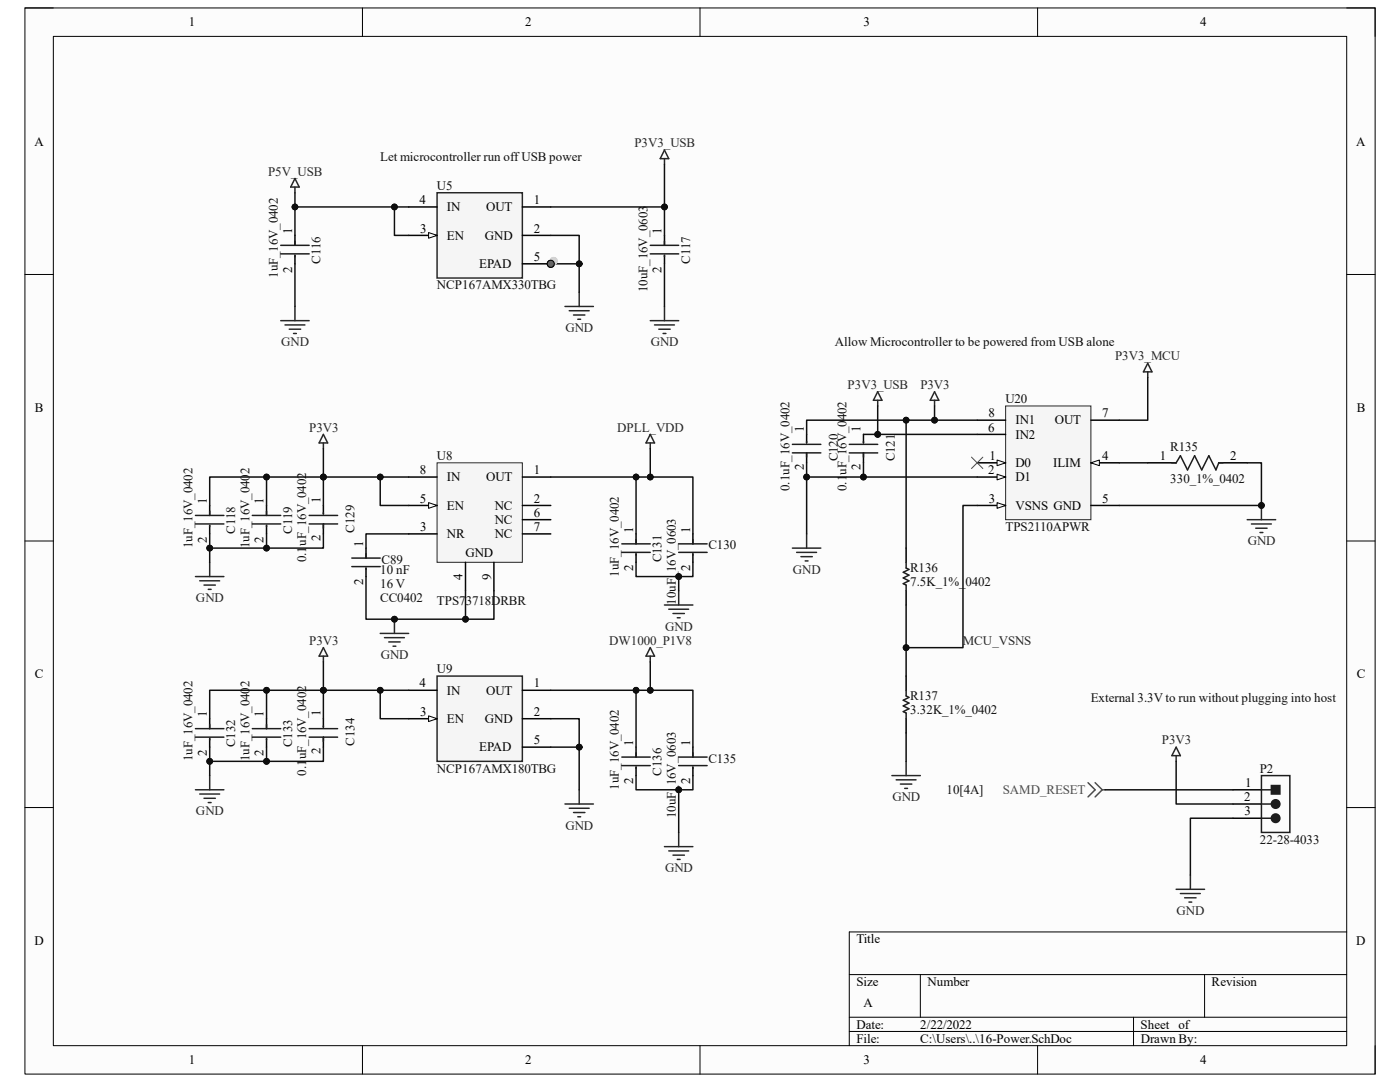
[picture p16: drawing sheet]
<svg xmlns="http://www.w3.org/2000/svg" width="279mm" height="216mm" viewBox="0 0 279 216" stroke-linecap="round" stroke-linejoin="round" font-family="sans-serif">
<defs><g id="words">
<g font-size="2.6">
<text x="37.7" y="5.2">1</text>
<text x="104.8" y="5.2">2</text>
<text x="172.3" y="5.2">3</text>
<text x="239.5" y="5.2">4</text>
<text x="6.9" y="29">A</text>
<text x="270.7" y="29">A</text>
<text x="83.7" y="40.7">4</text>
<text x="106.5" y="40.7">1</text>
<text x="58.3" y="46.7" transform="rotate(-90 58.3 46.7)">1</text>
<text x="83.9" y="46.4">3</text>
<text x="89.2" y="47.8">EN</text>
<text x="89.2" y="42.1">IN</text>
<text x="96.8" y="47.8">GND</text>
<text x="97" y="42.1">OUT</text>
<text x="106.5" y="46.4">2</text>
<text x="132" y="46.7" transform="rotate(-90 132 46.7)">1</text>
<text x="95.6" y="53.5">EPAD</text>
<text x="106.5" y="52.1">5</text>
<text x="58.3" y="54.4" transform="rotate(-90 58.3 54.4)">2</text>
<text x="132" y="54.4" transform="rotate(-90 132 54.4)">2</text>
<text x="7" y="82.2">B</text>
<text x="197.3" y="83.3">8</text>
<text x="220" y="83.3">7</text>
<text x="270.8" y="82.2">B</text>
<text x="160.4" y="86.1" transform="rotate(-90 160.4 86.1)">1</text>
<text x="171.7" y="86.1" transform="rotate(-90 171.7 86.1)">1</text>
<text x="197.2" y="86.1">6</text>
<text x="202.6" y="87.5">IN2</text>
<text x="202.6" y="84.7">IN1</text>
<text x="210.5" y="84.7">OUT</text>
<text x="83.8" y="94.6">8</text>
<text x="106.5" y="94.6">1</text>
<text x="160.4" y="93.8" transform="rotate(-90 160.4 93.8)">2</text>
<text x="171.7" y="93.8" transform="rotate(-90 171.7 93.8)">2</text>
<text x="197.2" y="94.6">2</text>
<text x="197.4" y="91.8">1</text>
<text x="202.6" y="93.2">D0</text>
<text x="210.2" y="93.2">ILIM</text>
<text x="220" y="91.8">4</text>
<text x="231.5" y="91.8">1</text>
<text x="245.5" y="91.8">2</text>
<text x="41.3" y="100.6" transform="rotate(-90 41.3 100.6)">1</text>
<text x="52.6" y="100.6" transform="rotate(-90 52.6 100.6)">1</text>
<text x="64" y="100.3" transform="rotate(-90 64 100.3)">1</text>
<text x="83.8" y="100.3">5</text>
<text x="89.2" y="101.7">EN</text>
<text x="89.2" y="96.1">IN</text>
<text x="97" y="96.1">OUT</text>
<text x="98.8" y="101.7">NC</text>
<text x="106.5" y="100.3">2</text>
<text x="197.3" y="100.3">3</text>
<text x="202.6" y="96.1">D1</text>
<text x="202.6" y="101.7">VSNS GND</text>
<text x="220" y="100.3">5</text>
<text x="64" y="108" transform="rotate(-90 64 108)">2</text>
<text x="83.9" y="106">3</text>
<text x="89.2" y="107.4">NR</text>
<text x="98.8" y="104.6">NC</text>
<text x="98.8" y="107.4">NC</text>
<text x="106.5" y="103.1">6</text>
<text x="106.5" y="106">7</text>
<text x="126.4" y="106.3" transform="rotate(-90 126.4 106.3)">1</text>
<text x="137.7" y="106.3" transform="rotate(-90 137.7 106.3)">1</text>
<text x="41.3" y="108.3" transform="rotate(-90 41.3 108.3)">2</text>
<text x="52.6" y="108.3" transform="rotate(-90 52.6 108.3)">2</text>
<text x="72.5" y="109.1" transform="rotate(-90 72.5 109.1)">1</text>
<text x="92.9" y="111.1">GND</text>
<text x="126.4" y="114" transform="rotate(-90 126.4 114)">2</text>
<text x="137.7" y="114" transform="rotate(-90 137.7 114)">2</text>
<text x="72.5" y="116.8" transform="rotate(-90 72.5 116.8)">2</text>
<text x="92.3" y="115.7" transform="rotate(-90 92.3 115.7)">4</text>
<text x="98" y="115.7" transform="rotate(-90 98 115.7)">9</text>
<text x="7" y="135.4">C</text>
<text x="83.7" y="137.2">4</text>
<text x="106.5" y="137.2">1</text>
<text x="270.8" y="135.4">C</text>
<text x="41.3" y="143.1" transform="rotate(-90 41.3 143.1)">1</text>
<text x="52.6" y="143.1" transform="rotate(-90 52.6 143.1)">1</text>
<text x="64" y="142.8" transform="rotate(-90 64 142.8)">1</text>
<text x="83.9" y="142.8">3</text>
<text x="89.2" y="138.6">IN</text>
<text x="97" y="138.6">OUT</text>
<text x="106.5" y="142.8">2</text>
<text x="89.2" y="144.3">EN</text>
<text x="95.6" y="149.9">EPAD</text>
<text x="96.8" y="144.3">GND</text>
<text x="106.5" y="148.5">5</text>
<text x="126.4" y="148.8" transform="rotate(-90 126.4 148.8)">1</text>
<text x="137.7" y="148.8" transform="rotate(-90 137.7 148.8)">1</text>
<text x="41.3" y="150.8" transform="rotate(-90 41.3 150.8)">2</text>
<text x="52.6" y="150.8" transform="rotate(-90 52.6 150.8)">2</text>
<text x="64" y="150.5" transform="rotate(-90 64 150.5)">2</text>
<text x="126.4" y="156.5" transform="rotate(-90 126.4 156.5)">2</text>
<text x="137.7" y="156.5" transform="rotate(-90 137.7 156.5)">2</text>
<text x="248.3" y="159.9">2</text>
<text x="248.5" y="157">1</text>
<text x="248.4" y="162.7">3</text>
<text x="6.9" y="188.6">D</text>
<text x="170.9" y="188.2">Title</text>
<text x="270.7" y="188.6">D</text>
<text x="170.9" y="196.7">Size</text>
<text x="185.1" y="196.7">Number</text>
<text x="241.8" y="196.7">Revision</text>
<text x="172.3" y="201">A</text>
<text x="170.9" y="205.2">Date:</text>
<text x="170.9" y="208.1">File:</text>
<text x="183.6" y="205.2">2/22/2022</text>
<text x="183.7" y="208.1">C:\Users\..\16-Power.SchDoc</text>
<text x="227.6" y="205.2">Sheet of</text>
<text x="227.7" y="208.1">Drawn By:</text>
<text x="37.7" y="212.3">1</text>
<text x="104.8" y="212.3">2</text>
<text x="172.3" y="212.3">3</text>
<text x="239.5" y="212.3">4</text>
</g>
<g font-size="2.6" fill="#262626">
<text x="126.6" y="29.4">P3V3_USB</text>
<text x="53.5" y="35.1">P5V_USB</text>
<text x="56.1" y="69.1">GND</text>
<text x="112.9" y="66.3">GND</text>
<text x="129.9" y="69.1">GND</text>
<text x="222.5" y="71.9">P3V3_MCU</text>
<text x="169.2" y="77.6">P3V3_USB</text>
<text x="183.7" y="77.6">P3V3</text>
<text x="61.7" y="86.1">P3V3</text>
<text x="123.2" y="86.1">DPLL_VDD</text>
<text x="249" y="108.8">GND</text>
<text x="158.2" y="114.5">GND</text>
<text x="39.1" y="120.1">GND</text>
<text x="132.7" y="125.8">GND</text>
<text x="61.7" y="128.7">P3V3</text>
<text x="76" y="131.5">GND</text>
<text x="121.6" y="128.7">DW1000_P1V8</text>
<text x="192.2" y="128.7">MCU_VSNS</text>
<text x="231.9" y="148.5">P3V3</text>
<text x="178.1" y="159.9">GND</text>
<text x="39.1" y="162.7">GND</text>
<text x="112.9" y="165.5">GND</text>
<text x="132.7" y="174">GND</text>
<text x="234.8" y="182.5">GND</text>
</g>
<g font-size="2.6" fill="#0e0e0e">
<text x="75.9" y="32.2">Let microcontroller run off USB power</text>
<text x="87.2" y="37.9">U5</text>
<text x="64" y="52.6" transform="rotate(-90 64 52.6)">C116</text>
<text x="137.7" y="52.6" transform="rotate(-90 137.7 52.6)">C117</text>
<text x="55.5" y="55.5" transform="rotate(-90 55.5 55.5)">1uF_16V_0402</text>
<text x="87.2" y="57.7">NCP167AMX330TBG</text>
<text x="129.2" y="58.3" transform="rotate(-90 129.2 58.3)">10uF_16V_0603</text>
<text x="166.6" y="69.1">Allow Microcontroller to be powered from USB alone</text>
<text x="200.7" y="80.4">U20</text>
<text x="87.2" y="91.8">U8</text>
<text x="167.2" y="92.1" transform="rotate(-90 167.2 92.1)">C120</text>
<text x="178.6" y="92.1" transform="rotate(-90 178.6 92.1)">C121</text>
<text x="233.6" y="90.1">R135</text>
<text x="157.6" y="98" transform="rotate(-90 157.6 98)">0.1uF_16V_0402</text>
<text x="168.9" y="98" transform="rotate(-90 168.9 98)">0.1uF_16V_0402</text>
<text x="233.6" y="96.3">330_1%_0402</text>
<text x="46.9" y="106.5" transform="rotate(-90 46.9 106.5)">C118</text>
<text x="58.3" y="106.5" transform="rotate(-90 58.3 106.5)">C119</text>
<text x="70.8" y="106.3" transform="rotate(-90 70.8 106.3)">C129</text>
<text x="200.7" y="106">TPS2110APWR</text>
<text x="38.4" y="109.4" transform="rotate(-90 38.4 109.4)">1uF_16V_0402</text>
<text x="49.8" y="109.4" transform="rotate(-90 49.8 109.4)">1uF_16V_0402</text>
<text x="61.1" y="112.2" transform="rotate(-90 61.1 112.2)">0.1uF_16V_0402</text>
<text x="76.2" y="112.5">C89</text>
<text x="132" y="112.2" transform="rotate(-90 132 112.2)">C131</text>
<text x="141.4" y="109.6">C130</text>
<text x="75.9" y="114.5">10 nF</text>
<text x="75.9" y="117.3">16 V</text>
<text x="123.5" y="115.1" transform="rotate(-90 123.5 115.1)">1uF_16V_0402</text>
<text x="181.7" y="114.2">R136</text>
<text x="181.7" y="117">7.5K_1%_0402</text>
<text x="75.9" y="120.1">CC0402</text>
<text x="87.2" y="120.7">TPS73718DRBR</text>
<text x="134.9" y="120.7" transform="rotate(-90 134.9 120.7)">10uF_16V_0603</text>
<text x="87.2" y="134.3">U9</text>
<text x="181.7" y="139.7">R137</text>
<text x="181.7" y="142.5">3.32K_1%_0402</text>
<text x="217.7" y="140">External 3.3V to run without plugging into host</text>
<text x="46.9" y="149.1" transform="rotate(-90 46.9 149.1)">C132</text>
<text x="58.3" y="149.1" transform="rotate(-90 58.3 149.1)">C133</text>
<text x="70.8" y="148.8" transform="rotate(-90 70.8 148.8)">C134</text>
<text x="38.4" y="151.9" transform="rotate(-90 38.4 151.9)">1uF_16V_0402</text>
<text x="49.8" y="151.9" transform="rotate(-90 49.8 151.9)">1uF_16V_0402</text>
<text x="61.1" y="154.8" transform="rotate(-90 61.1 154.8)">0.1uF_16V_0402</text>
<text x="87.2" y="154.2">NCP167AMX180TBG</text>
<text x="132" y="154.8" transform="rotate(-90 132 154.8)">C136</text>
<text x="141.4" y="152.2">C135</text>
<text x="251.4" y="154.2">P2</text>
<text x="123.5" y="157.6" transform="rotate(-90 123.5 157.6)">1uF_16V_0402</text>
<text x="188.9" y="158.5">10[4A]</text>
<text x="134.9" y="163.3" transform="rotate(-90 134.9 163.3)">10uF_16V_0603</text>
<text x="251.4" y="168.4">22-28-4033</text>
</g>
<text font-size="2.6" fill="#4c4c4c" x="200.1" y="158.5">SAMD_RESET</text>
</g></defs>
<path d="M5 1.6h269.4v212.7h-269.4z" fill-rule="evenodd" fill="#fcfcfc"/>
<path d="M5 1.6h269.4v212.7h-269.4z" fill="none" stroke="#000" stroke-width=".2"/>
<path d="M10.6 7.3h258.2v201.4h-258.2z" fill-rule="evenodd" fill="#fcfcfc"/>
<g fill="none" stroke="#000" stroke-width=".2">
<path d="M5 1.6h5.6M10.6 7.3h258.2v201.4h-258.2zM72.3 1.6v5.7M139.7 1.6v5.7M207.1 1.6v5.7M268.8 1.6h5.6v5.7M5 54.8h5.6M268.8 54.8h5.6M5 107.9h5.6M268.8 107.9h5.6M5 161.1h5.6M268.8 161.1h5.6"/>
<path d="M169.5 194.5h99.3M183.7 194.5v8.5M240.4 194.5v8.5M268.8 186h-99.3v22.7M72.3 208.7v5.6M139.7 208.7v5.6M169.5 203h99.3M169.5 205.8h99.3M207.1 208.7v5.6M226.2 203v5.7M274.4 208.7v5.6"/>
</g>
<path d="M200.7 81h17v22.7h-17z" fill-rule="evenodd" fill="#f5f5f5"/>
<path d="M200.7 81h17v22.7h-17z" fill="none" stroke="#262626" stroke-width=".2"/>
<path d="M195 92.4h5.7" fill="none" stroke="#000" stroke-width=".3"/>
<path d="M199 91.8l1.7 .6-1.7 .5z" fill="#fbfbfb"/>
<path d="M199 91.8l1.7 .6-1.7 .5z" fill="none" stroke="#000" stroke-width=".2"/>
<path d="M195 95.2h5.7" fill="none" stroke="#000" stroke-width=".3"/>
<path d="M199 94.6l1.7 .6-1.7 .6z" fill="#fbfbfb"/>
<path d="M199 94.6l1.7 .6-1.7 .6z" fill="none" stroke="#000" stroke-width=".2"/>
<path d="M195 100.9h5.7" fill="none" stroke="#000" stroke-width=".3"/>
<path d="M199 100.3l1.7 .6-1.7 .5z" fill="#fbfbfb"/>
<path d="M199 100.3l1.7 .6-1.7 .5z" fill="none" stroke="#000" stroke-width=".2"/>
<path d="M217.7 92.4h5.7" fill="none" stroke="#000" stroke-width=".3"/>
<path d="M217.7 92.4l1.7-.6v1.1z" fill="#fbfbfb"/>
<path d="M217.7 92.4l1.7-.6v1.1z" fill="none" stroke="#000" stroke-width=".2"/>
<g fill="none" stroke="#000" stroke-width=".3">
<path d="M161 86.7v1.7M161 90.4v2M172.3 86.7v1.7M172.3 90.4v2M195 86.7h5.7M195 83.8h5.7M217.7 83.8h5.7M229.1 92.4h5.6M243.2 92.4h5.7M180.8 109.4v2.8M180.8 117.9v2.8M217.7 100.9h5.7"/>
<path d="M180.8 134.9v2.8M180.8 143.4v2.9"/>
</g>
<path d="M193.9 91.2l2.3 2.3M196.2 91.2l-2.3 2.3" fill="none" stroke="#4c4c4c" stroke-width=".2"/>
<g fill="none" stroke="#262626" stroke-width=".3">
<path d="M175.2 78.2l.8 1.7h-1.7zM175.2 79.9v1.1M186.5 78.2l.9 1.7h-1.7zM186.5 79.9v1.1M229.1 72.5l.8 1.7h-1.7zM229.1 74.2v1.1M158.1 109.4h5.7M159 110.2h4M159.8 111.1h2.3M160.7 111.9h.6M161 106.5v2.9M178 154.8h5.7"/>
<path d="M178.8 155.6h4M179.7 156.5h2.3M180.6 157.3h.5M180.8 151.9v2.9"/>
</g>
<path d="M158.1 90.4h5.7M158.1 88.7h5.7M161 88.1v.3M161 90.4v.8M169.5 90.4h5.7M169.5 88.7h5.7M172.3 88.1v.3M172.3 90.4v.8M233.9 92.4h.8l.9-1.5 1.4 2.9 1.4-2.9 1.4 2.9 1.4-2.9 1.5 2.9 .5-1.4h.9M180.8 112.2v1.1l.6 .3-1.1 .6 1.1 .6-1.1 .5 1.1 .6-1.1 .6 .5 .2v1.2M180.8 137.7v1.2l.6 .3-1.1 .5 1.1 .6-1.1 .6 1.1 .5-1.1 .6 .5 .3v1.1" fill="none" stroke="#1c1c1c" stroke-width=".3"/>
<path d="M87.2 38.5h17v17h-17z" fill-rule="evenodd" fill="#f5f5f5"/>
<path d="M87.2 38.5h17v17h-17z" fill="none" stroke="#262626" stroke-width=".3"/>
<path d="M81.6 47h5.6" fill="none" stroke="#000" stroke-width=".3"/>
<path d="M85.5 46.4l1.7 .6-1.7 .5z" fill="#fbfbfb"/>
<path d="M85.5 46.4l1.7 .6-1.7 .5z" fill="none" stroke="#000" stroke-width=".2"/>
<g fill="none" stroke="#000" stroke-width=".3">
<path d="M58.9 47v2M58.9 50.9v1.7M81.6 41.3h5.6M104.2 41.3h5.7M104.2 52.6h5.7M104.2 47h5.7M132.6 47v2M132.6 50.9v1.7M41.8 100.9v1.9M41.8 104.8v1.7M53.2 100.9v1.9M53.2 104.8v1.7"/>
<path d="M64.5 100.9v1.7M64.5 104.5v2"/>
</g>
<g fill="none" stroke="#262626" stroke-width=".3">
<path d="M58.9 35.6l.8 1.7h-1.7zM58.9 37.3v1.2M132.6 31.7v1.1M132.6 30l.9 1.7h-1.7zM115.6 58.3v2.9M56 64h5.7M56.9 64.8h3.9M57.7 65.7h2.3M58.6 66.5h.5M58.9 61.2v2.8M112.8 61.2h5.6M113.6 62h4"/>
<path d="M114.5 62.9h2.2M115.3 63.7h.6M129.8 64h5.6M130.6 64.8h4M131.5 65.7h2.2M132.3 66.5h.6M132.6 61.2v2.8M64.5 86.7l.9 1.7h-1.7zM64.5 88.4v1.1M39 115h5.7M39.9 115.9h3.9M40.7 116.7h2.3"/>
<path d="M41.6 117.6h.5M41.8 112.2v2.8M75.9 126.4h5.7M76.7 127.2h4M77.6 128.1h2.3M78.4 128.9h.6M78.7 123.6v2.8"/>
</g>
<g fill="none" stroke="#1c1c1c" stroke-width=".3">
<path d="M56 49h5.7M56 50.7h5.7M58.9 48.1v.9M58.9 50.9v.3M129.8 49h5.6M129.8 50.7h5.6M132.6 48.1v.9M132.6 50.9v.3M39 102.8h5.7M39 104.5h5.7M41.8 102v.8M41.8 104.8v.3"/>
<path d="M50.4 102.8h5.6M50.4 104.5h5.6M53.2 102v.8M53.2 104.8v.3M61.7 102.8h5.7M61.7 104.5h5.7M64.5 102.3v.3M64.5 104.5v.9"/>
</g>
<circle cx="78.7" cy="123.6" r=".57" fill="#0e0e0e"/>
<circle cx="78.7" cy="123.6" r=".57" fill="none" stroke="#0e0e0e" stroke-width=".2"/>
<path d="M129.8 86.7l.8 1.7h-1.7zM129.8 88.4v1.1M135.4 117.9v2.8M132.6 120.7h5.7M133.5 121.6h3.9M134.3 122.4h2.3M135.2 123.3h.5" fill="none" stroke="#262626" stroke-width=".3"/>
<path d="M126.9 106.5v2M126.9 110.5v1.7M138.3 106.5v2M138.3 110.5v1.7" fill="none" stroke="#000" stroke-width=".3"/>
<path d="M124.1 108.5h5.7M124.1 110.2h5.7M126.9 107.7v.8M126.9 110.5v.3M135.4 108.5h5.7M135.4 110.2h5.7M138.3 107.7v.8M138.3 110.5v.3" fill="none" stroke="#1c1c1c" stroke-width=".3"/>
<path d="M87.2 134.9h17v17h-17z" fill-rule="evenodd" fill="#f5f5f5"/>
<path d="M87.2 134.9h17v17h-17z" fill="none" stroke="#262626" stroke-width=".3"/>
<path d="M81.6 143.4h5.6" fill="none" stroke="#000" stroke-width=".3"/>
<path d="M85.5 142.8l1.7 .6-1.7 .6z" fill="#fbfbfb"/>
<path d="M85.5 142.8l1.7 .6-1.7 .6z" fill="none" stroke="#000" stroke-width=".2"/>
<g fill="none" stroke="#000" stroke-width=".3">
<path d="M81.6 137.7h5.6M104.2 137.7h5.7M41.8 143.4v2M41.8 147.4v1.7M53.2 143.4v2M53.2 147.4v1.7M64.5 143.4v1.7M64.5 147.1v2M104.2 149.1h5.7M104.2 143.4h5.7M126.9 149.1v2M126.9 153.1v1.7"/>
<path d="M138.3 149.1v2M138.3 153.1v1.7"/>
</g>
<g fill="none" stroke="#262626" stroke-width=".3">
<path d="M64.5 129.2l.9 1.7h-1.7zM64.5 130.9v1.2M129.8 129.2l.8 1.7h-1.7zM129.8 130.9v1.2M39 157.6h5.7M39.9 158.4h3.9M40.7 159.3h2.3M41.8 154.8v2.8M115.6 157.6v2.8M41.6 160.1h.5M112.8 160.4h5.6M113.6 161.3h4"/>
<path d="M114.5 162.1h2.2M115.3 163h.6"/>
</g>
<g fill="none" stroke="#1c1c1c" stroke-width=".3">
<path d="M39 145.4h5.7M39 147.1h5.7M41.8 144.5v.9M41.8 147.4v.3M50.4 145.4h5.6M50.4 147.1h5.6M53.2 144.5v.9M53.2 147.4v.3M61.7 145.4h5.7M61.7 147.1h5.7M64.5 144.8v.3M64.5 147.1v.8"/>
<path d="M124.1 151.1h5.7M124.1 152.8h5.7M126.9 150.2v.9M126.9 153.1v.2M135.4 151.1h5.7M135.4 152.8h5.7M138.3 150.2v.9M138.3 153.1v.2"/>
</g>
<path d="M87.2 92.4h17v19.8h-17z" fill-rule="evenodd" fill="#f5f5f5"/>
<path d="M87.2 92.4h17v19.8h-17z" fill="none" stroke="#262626" stroke-width=".2"/>
<path d="M104.2 95.2h5.7M81.6 100.9h5.6M92.9 112.2v5.7" fill="none" stroke="#000" stroke-width=".3"/>
<path d="M85.5 100.3l1.7 .6-1.7 .5z" fill="#fbfbfb"/>
<path d="M85.5 100.3l1.7 .6-1.7 .5z" fill="none" stroke="#000" stroke-width=".2"/>
<path d="M81.6 95.2h5.6M73 109.4v2M73 113.3v1.7M81.6 106.5h5.6M98.6 112.2v5.7M104.2 100.9h5.7M104.2 106.5h5.7M104.2 103.7h5.7" fill="none" stroke="#000" stroke-width=".3"/>
<path d="M70.2 111.4h5.7M70.2 113.1h5.7M73 110.5v.9M73 113.3v.3" fill="none" stroke="#1c1c1c" stroke-width=".3"/>
<path d="M248.9 103.7h5.7M249.8 104.6h3.9M250.6 105.4h2.3M251.5 106.3h.5M251.7 100.9v2.8M132.6 168.9h5.7M133.5 169.8h3.9M134.3 170.6h2.3M135.2 171.5h.5M135.4 166.1v2.8" fill="none" stroke="#262626" stroke-width=".3"/>
<circle cx="251.7" cy="100.9" r=".57" fill="#0e0e0e"/>
<circle cx="251.7" cy="100.9" r=".57" fill="none" stroke="#0e0e0e" stroke-width=".2"/>
<path d="M234.7 149.1l.9 1.7h-1.7zM234.7 150.8v1.1M234.7 177.5h5.7M235.6 178.3h3.9M236.4 179.1h2.3M237.6 174.6v2.9M237.3 180h.5" fill="none" stroke="#262626" stroke-width=".3"/>
<path d="M246.1 157.6h5.6M246.1 163.3h5.6M246.1 160.4h5.6" fill="none" stroke="#000" stroke-width=".3"/>
<path d="M251.7 154.8h5.7v11.3h-5.7z" fill="none" stroke="#1c1c1c" stroke-width=".3"/>
<circle cx="254.6" cy="163.3" r=".85" fill="#1c1c1c"/>
<circle cx="254.6" cy="163.3" r=".85" fill="none" stroke="#1c1c1c" stroke-width=".3"/>
<circle cx="254.6" cy="160.4" r=".85" fill="#1c1c1c"/>
<g fill="none" stroke="#1c1c1c" stroke-width=".3">
<path d="M251.7 157.6h2M251.7 160.4h2M251.7 163.3h2"/>
<circle cx="254.6" cy="160.4" r=".85"/>
</g>
<path d="M253.7 156.7h1.7v1.7h-1.7z" fill-rule="evenodd" fill="#1c1c1c"/>
<path d="M253.7 156.7h1.7v1.7h-1.7z" fill="none" stroke="#1c1c1c" stroke-width=".3"/>
<path d="M186.5 81v2.8h8.5" fill="none" stroke="#0e0e0e" stroke-width=".3"/>
<circle cx="186.5" cy="83.8" r=".57" fill="#0e0e0e"/>
<circle cx="186.5" cy="83.8" r=".57" fill="none" stroke="#0e0e0e" stroke-width=".2"/>
<path d="M175.2 81v5.7h19.8" fill="none" stroke="#0e0e0e" stroke-width=".3"/>
<circle cx="175.2" cy="86.7" r=".57" fill="#0e0e0e"/>
<circle cx="175.2" cy="86.7" r=".57" fill="none" stroke="#0e0e0e" stroke-width=".2"/>
<path d="M195 95.2h-34v11.3" fill="none" stroke="#0e0e0e" stroke-width=".3"/>
<circle cx="172.3" cy="95.2" r=".57" fill="#0e0e0e"/>
<circle cx="172.3" cy="95.2" r=".57" fill="none" stroke="#0e0e0e" stroke-width=".2"/>
<circle cx="161" cy="95.2" r=".57" fill="#0e0e0e"/>
<circle cx="161" cy="95.2" r=".57" fill="none" stroke="#0e0e0e" stroke-width=".2"/>
<path d="M161 92.4v2.8" fill="none" stroke="#0e0e0e" stroke-width=".3"/>
<circle cx="161" cy="95.2" r=".57" fill="#0e0e0e"/>
<circle cx="161" cy="95.2" r=".57" fill="none" stroke="#0e0e0e" stroke-width=".2"/>
<path d="M172.3 86.7h2.9" fill="none" stroke="#0e0e0e" stroke-width=".3"/>
<circle cx="175.2" cy="86.7" r=".57" fill="#0e0e0e"/>
<circle cx="175.2" cy="86.7" r=".57" fill="none" stroke="#0e0e0e" stroke-width=".2"/>
<path d="M172.3 92.4v2.8" fill="none" stroke="#0e0e0e" stroke-width=".3"/>
<circle cx="172.3" cy="95.2" r=".57" fill="#0e0e0e"/>
<circle cx="172.3" cy="95.2" r=".57" fill="none" stroke="#0e0e0e" stroke-width=".2"/>
<path d="M229.1 75.3v8.5h-5.7M223.4 92.4h5.7M195 100.9h-2.8v28.3h-11.4M180.8 146.3v5.6" fill="none" stroke="#0e0e0e" stroke-width=".3"/>
<circle cx="180.8" cy="129.2" r=".57" fill="#0e0e0e"/>
<circle cx="180.8" cy="129.2" r=".57" fill="none" stroke="#0e0e0e" stroke-width=".2"/>
<path d="M186.5 83.8h-25.5v2.9" fill="none" stroke="#0e0e0e" stroke-width=".3"/>
<circle cx="186.5" cy="83.8" r=".57" fill="#0e0e0e"/>
<circle cx="186.5" cy="83.8" r=".57" fill="none" stroke="#0e0e0e" stroke-width=".2"/>
<circle cx="180.8" cy="83.8" r=".57" fill="#0e0e0e"/>
<circle cx="180.8" cy="83.8" r=".57" fill="none" stroke="#0e0e0e" stroke-width=".2"/>
<path d="M180.8 83.8v25.6" fill="none" stroke="#0e0e0e" stroke-width=".3"/>
<circle cx="180.8" cy="83.8" r=".57" fill="#0e0e0e"/>
<circle cx="180.8" cy="83.8" r=".57" fill="none" stroke="#0e0e0e" stroke-width=".2"/>
<path d="M180.8 120.7v14.2" fill="none" stroke="#0e0e0e" stroke-width=".3"/>
<circle cx="180.8" cy="129.2" r=".57" fill="#0e0e0e"/>
<circle cx="180.8" cy="129.2" r=".57" fill="none" stroke="#0e0e0e" stroke-width=".2"/>
<path d="M58.9 41.3v5.7" fill="none" stroke="#0e0e0e" stroke-width=".3"/>
<circle cx="58.9" cy="41.3" r=".57" fill="#0e0e0e"/>
<circle cx="58.9" cy="41.3" r=".57" fill="none" stroke="#0e0e0e" stroke-width=".2"/>
<path d="M58.9 52.6v8.6M78.7 41.3v5.7h2.9" fill="none" stroke="#0e0e0e" stroke-width=".3"/>
<circle cx="78.7" cy="41.3" r=".57" fill="#0e0e0e"/>
<circle cx="78.7" cy="41.3" r=".57" fill="none" stroke="#0e0e0e" stroke-width=".2"/>
<path d="M109.9 52.6h5.7" fill="none" stroke="#0e0e0e" stroke-width=".3"/>
<circle cx="115.6" cy="52.6" r=".57" fill="#0e0e0e"/>
<circle cx="115.6" cy="52.6" r=".57" fill="none" stroke="#0e0e0e" stroke-width=".2"/>
<path d="M132.6 32.8v8.5h-22.7" fill="none" stroke="#0e0e0e" stroke-width=".3"/>
<circle cx="132.6" cy="41.3" r=".57" fill="#0e0e0e"/>
<circle cx="132.6" cy="41.3" r=".57" fill="none" stroke="#0e0e0e" stroke-width=".2"/>
<path d="M132.6 41.3v5.7" fill="none" stroke="#0e0e0e" stroke-width=".3"/>
<circle cx="132.6" cy="41.3" r=".57" fill="#0e0e0e"/>
<circle cx="132.6" cy="41.3" r=".57" fill="none" stroke="#0e0e0e" stroke-width=".2"/>
<path d="M58.9 38.5v2.8h22.7M132.6 52.6v8.6" fill="none" stroke="#0e0e0e" stroke-width=".3"/>
<circle cx="58.9" cy="41.3" r=".57" fill="#0e0e0e"/>
<circle cx="58.9" cy="41.3" r=".57" fill="none" stroke="#0e0e0e" stroke-width=".2"/>
<circle cx="78.7" cy="41.3" r=".57" fill="#0e0e0e"/>
<circle cx="78.7" cy="41.3" r=".57" fill="none" stroke="#0e0e0e" stroke-width=".2"/>
<path d="M109.9 47h5.7v11.3" fill="none" stroke="#0e0e0e" stroke-width=".3"/>
<circle cx="115.6" cy="52.6" r=".57" fill="#0e0e0e"/>
<circle cx="115.6" cy="52.6" r=".57" fill="none" stroke="#0e0e0e" stroke-width=".2"/>
<path d="M64.5 89.5v11.4" fill="none" stroke="#0e0e0e" stroke-width=".3"/>
<circle cx="64.5" cy="95.2" r=".57" fill="#0e0e0e"/>
<circle cx="64.5" cy="95.2" r=".57" fill="none" stroke="#0e0e0e" stroke-width=".2"/>
<path d="M64.5 95.2h-22.7v5.7" fill="none" stroke="#0e0e0e" stroke-width=".3"/>
<circle cx="64.5" cy="95.2" r=".57" fill="#0e0e0e"/>
<circle cx="64.5" cy="95.2" r=".57" fill="none" stroke="#0e0e0e" stroke-width=".2"/>
<circle cx="53.2" cy="95.2" r=".57" fill="#0e0e0e"/>
<circle cx="53.2" cy="95.2" r=".57" fill="none" stroke="#0e0e0e" stroke-width=".2"/>
<path d="M53.2 95.2v5.7" fill="none" stroke="#0e0e0e" stroke-width=".3"/>
<circle cx="53.2" cy="95.2" r=".57" fill="#0e0e0e"/>
<circle cx="53.2" cy="95.2" r=".57" fill="none" stroke="#0e0e0e" stroke-width=".2"/>
<path d="M41.8 106.5v5.7" fill="none" stroke="#0e0e0e" stroke-width=".3"/>
<circle cx="41.8" cy="109.4" r=".57" fill="#0e0e0e"/>
<circle cx="41.8" cy="109.4" r=".57" fill="none" stroke="#0e0e0e" stroke-width=".2"/>
<path d="M53.2 106.5v2.9h-11.4" fill="none" stroke="#0e0e0e" stroke-width=".3"/>
<circle cx="53.2" cy="109.4" r=".57" fill="#0e0e0e"/>
<circle cx="53.2" cy="109.4" r=".57" fill="none" stroke="#0e0e0e" stroke-width=".2"/>
<circle cx="41.8" cy="109.4" r=".57" fill="#0e0e0e"/>
<circle cx="41.8" cy="109.4" r=".57" fill="none" stroke="#0e0e0e" stroke-width=".2"/>
<path d="M64.5 106.5v2.9h-11.3" fill="none" stroke="#0e0e0e" stroke-width=".3"/>
<circle cx="53.2" cy="109.4" r=".57" fill="#0e0e0e"/>
<circle cx="53.2" cy="109.4" r=".57" fill="none" stroke="#0e0e0e" stroke-width=".2"/>
<path d="M138.3 112.2v2.8h-2.9v2.9" fill="none" stroke="#0e0e0e" stroke-width=".3"/>
<circle cx="135.4" cy="115" r=".57" fill="#0e0e0e"/>
<circle cx="135.4" cy="115" r=".57" fill="none" stroke="#0e0e0e" stroke-width=".2"/>
<path d="M126.9 112.2v2.8h8.5" fill="none" stroke="#0e0e0e" stroke-width=".3"/>
<circle cx="135.4" cy="115" r=".57" fill="#0e0e0e"/>
<circle cx="135.4" cy="115" r=".57" fill="none" stroke="#0e0e0e" stroke-width=".2"/>
<path d="M64.5 132.1v11.3" fill="none" stroke="#0e0e0e" stroke-width=".3"/>
<circle cx="64.5" cy="137.7" r=".57" fill="#0e0e0e"/>
<circle cx="64.5" cy="137.7" r=".57" fill="none" stroke="#0e0e0e" stroke-width=".2"/>
<path d="M64.5 137.7h-22.7v5.7" fill="none" stroke="#0e0e0e" stroke-width=".3"/>
<circle cx="64.5" cy="137.7" r=".57" fill="#0e0e0e"/>
<circle cx="64.5" cy="137.7" r=".57" fill="none" stroke="#0e0e0e" stroke-width=".2"/>
<circle cx="53.2" cy="137.7" r=".57" fill="#0e0e0e"/>
<circle cx="53.2" cy="137.7" r=".57" fill="none" stroke="#0e0e0e" stroke-width=".2"/>
<path d="M53.2 137.7v5.7" fill="none" stroke="#0e0e0e" stroke-width=".3"/>
<circle cx="53.2" cy="137.7" r=".57" fill="#0e0e0e"/>
<circle cx="53.2" cy="137.7" r=".57" fill="none" stroke="#0e0e0e" stroke-width=".2"/>
<path d="M41.8 149.1v5.7" fill="none" stroke="#0e0e0e" stroke-width=".3"/>
<circle cx="41.8" cy="151.9" r=".57" fill="#0e0e0e"/>
<circle cx="41.8" cy="151.9" r=".57" fill="none" stroke="#0e0e0e" stroke-width=".2"/>
<path d="M53.2 149.1v2.8h-11.4" fill="none" stroke="#0e0e0e" stroke-width=".3"/>
<circle cx="53.2" cy="151.9" r=".57" fill="#0e0e0e"/>
<circle cx="53.2" cy="151.9" r=".57" fill="none" stroke="#0e0e0e" stroke-width=".2"/>
<circle cx="41.8" cy="151.9" r=".57" fill="#0e0e0e"/>
<circle cx="41.8" cy="151.9" r=".57" fill="none" stroke="#0e0e0e" stroke-width=".2"/>
<path d="M64.5 149.1v2.8h-11.3" fill="none" stroke="#0e0e0e" stroke-width=".3"/>
<circle cx="53.2" cy="151.9" r=".57" fill="#0e0e0e"/>
<circle cx="53.2" cy="151.9" r=".57" fill="none" stroke="#0e0e0e" stroke-width=".2"/>
<path d="M64.5 137.7h17.1" fill="none" stroke="#0e0e0e" stroke-width=".3"/>
<circle cx="64.5" cy="137.7" r=".57" fill="#0e0e0e"/>
<circle cx="64.5" cy="137.7" r=".57" fill="none" stroke="#0e0e0e" stroke-width=".2"/>
<circle cx="75.9" cy="137.7" r=".57" fill="#0e0e0e"/>
<circle cx="75.9" cy="137.7" r=".57" fill="none" stroke="#0e0e0e" stroke-width=".2"/>
<path d="M75.9 137.7v5.7h5.7" fill="none" stroke="#0e0e0e" stroke-width=".3"/>
<circle cx="75.9" cy="137.7" r=".57" fill="#0e0e0e"/>
<circle cx="75.9" cy="137.7" r=".57" fill="none" stroke="#0e0e0e" stroke-width=".2"/>
<path d="M109.9 143.4h5.7v14.2" fill="none" stroke="#0e0e0e" stroke-width=".3"/>
<circle cx="115.6" cy="149.1" r=".57" fill="#0e0e0e"/>
<circle cx="115.6" cy="149.1" r=".57" fill="none" stroke="#0e0e0e" stroke-width=".2"/>
<path d="M109.9 149.1h5.7" fill="none" stroke="#0e0e0e" stroke-width=".3"/>
<circle cx="115.6" cy="149.1" r=".57" fill="#0e0e0e"/>
<circle cx="115.6" cy="149.1" r=".57" fill="none" stroke="#0e0e0e" stroke-width=".2"/>
<path d="M129.8 132.1v5.6" fill="none" stroke="#0e0e0e" stroke-width=".3"/>
<circle cx="129.8" cy="137.7" r=".57" fill="#0e0e0e"/>
<circle cx="129.8" cy="137.7" r=".57" fill="none" stroke="#0e0e0e" stroke-width=".2"/>
<path d="M126.9 137.7v11.4" fill="none" stroke="#0e0e0e" stroke-width=".3"/>
<circle cx="126.9" cy="137.7" r=".57" fill="#0e0e0e"/>
<circle cx="126.9" cy="137.7" r=".57" fill="none" stroke="#0e0e0e" stroke-width=".2"/>
<path d="M126.9 154.8v2.8h8.5" fill="none" stroke="#0e0e0e" stroke-width=".3"/>
<circle cx="135.4" cy="157.6" r=".57" fill="#0e0e0e"/>
<circle cx="135.4" cy="157.6" r=".57" fill="none" stroke="#0e0e0e" stroke-width=".2"/>
<path d="M109.9 137.7h28.4v11.4" fill="none" stroke="#0e0e0e" stroke-width=".3"/>
<circle cx="126.9" cy="137.7" r=".57" fill="#0e0e0e"/>
<circle cx="126.9" cy="137.7" r=".57" fill="none" stroke="#0e0e0e" stroke-width=".2"/>
<circle cx="129.8" cy="137.7" r=".57" fill="#0e0e0e"/>
<circle cx="129.8" cy="137.7" r=".57" fill="none" stroke="#0e0e0e" stroke-width=".2"/>
<path d="M129.8 89.5v5.7h-2.9v11.3" fill="none" stroke="#0e0e0e" stroke-width=".3"/>
<circle cx="126.9" cy="95.2" r=".57" fill="#0e0e0e"/>
<circle cx="126.9" cy="95.2" r=".57" fill="none" stroke="#0e0e0e" stroke-width=".2"/>
<circle cx="129.8" cy="95.2" r=".57" fill="#0e0e0e"/>
<circle cx="129.8" cy="95.2" r=".57" fill="none" stroke="#0e0e0e" stroke-width=".2"/>
<path d="M129.8 95.2h8.5v11.3" fill="none" stroke="#0e0e0e" stroke-width=".3"/>
<circle cx="129.8" cy="95.2" r=".57" fill="#0e0e0e"/>
<circle cx="129.8" cy="95.2" r=".57" fill="none" stroke="#0e0e0e" stroke-width=".2"/>
<path d="M109.9 95.2h17" fill="none" stroke="#0e0e0e" stroke-width=".3"/>
<circle cx="126.9" cy="95.2" r=".57" fill="#0e0e0e"/>
<circle cx="126.9" cy="95.2" r=".57" fill="none" stroke="#0e0e0e" stroke-width=".2"/>
<path d="M64.5 95.2h17.1" fill="none" stroke="#0e0e0e" stroke-width=".3"/>
<circle cx="75.9" cy="95.2" r=".57" fill="#0e0e0e"/>
<circle cx="75.9" cy="95.2" r=".57" fill="none" stroke="#0e0e0e" stroke-width=".2"/>
<circle cx="64.5" cy="95.2" r=".57" fill="#0e0e0e"/>
<circle cx="64.5" cy="95.2" r=".57" fill="none" stroke="#0e0e0e" stroke-width=".2"/>
<path d="M75.9 95.2v5.7h5.7" fill="none" stroke="#0e0e0e" stroke-width=".3"/>
<circle cx="75.9" cy="95.2" r=".57" fill="#0e0e0e"/>
<circle cx="75.9" cy="95.2" r=".57" fill="none" stroke="#0e0e0e" stroke-width=".2"/>
<path d="M98.6 117.9v5.7h-5.7" fill="none" stroke="#0e0e0e" stroke-width=".3"/>
<circle cx="92.9" cy="123.6" r=".57" fill="#0e0e0e"/>
<circle cx="92.9" cy="123.6" r=".57" fill="none" stroke="#0e0e0e" stroke-width=".2"/>
<path d="M73 115v8.6h19.9v-5.7" fill="none" stroke="#0e0e0e" stroke-width=".3"/>
<circle cx="78.7" cy="123.6" r=".57" fill="#0e0e0e"/>
<circle cx="78.7" cy="123.6" r=".57" fill="none" stroke="#0e0e0e" stroke-width=".2"/>
<circle cx="92.9" cy="123.6" r=".57" fill="#0e0e0e"/>
<circle cx="92.9" cy="123.6" r=".57" fill="none" stroke="#0e0e0e" stroke-width=".2"/>
<path d="M81.6 106.5h-8.6v2.9M138.3 154.8v2.8h-2.9v8.5" fill="none" stroke="#0e0e0e" stroke-width=".3"/>
<circle cx="135.4" cy="157.6" r=".57" fill="#0e0e0e"/>
<circle cx="135.4" cy="157.6" r=".57" fill="none" stroke="#0e0e0e" stroke-width=".2"/>
<path d="M248.9 92.4h2.8v8.5h-28.3" fill="none" stroke="#0e0e0e" stroke-width=".3"/>
<circle cx="251.7" cy="100.9" r=".57" fill="#0e0e0e"/>
<circle cx="251.7" cy="100.9" r=".57" fill="none" stroke="#0e0e0e" stroke-width=".2"/>
<path d="M220.5 157.6h25.6M234.7 151.9v8.5h11.4M246.1 163.3h-8.5v11.3" fill="none" stroke="#0e0e0e" stroke-width=".3"/>
<path d="M217.1 156.2l1.5 1.4-1.5 1.4M218.6 156.2l1.4 1.4M220 157.6l-1.4 1.4M220 157.6h.5" fill="none" stroke="#4c4c4c" stroke-width=".3"/>
<circle cx="110.5" cy="52.1" r=".71" fill="#d0d0d0"/>
<circle cx="110.5" cy="52.1" r=".71" fill="none" stroke="#d0d0d0" stroke-width=".2"/>
<circle cx="109.9" cy="52.6" r=".71" fill="#616161"/>
<circle cx="109.9" cy="52.6" r=".71" fill="none" stroke="#000" stroke-width=".2"/>
<circle cx="110.5" cy="52.1" r=".71" fill="#d0d0d0"/>
<circle cx="110.5" cy="52.1" r=".71" fill="none" stroke="#d0d0d0" stroke-width=".2"/>
<circle cx="109.9" cy="52.6" r=".71" fill="#616161"/>
<circle cx="109.9" cy="52.6" r=".71" fill="none" stroke="#000" stroke-width=".2"/>
<use href="#words"/>
</svg>
